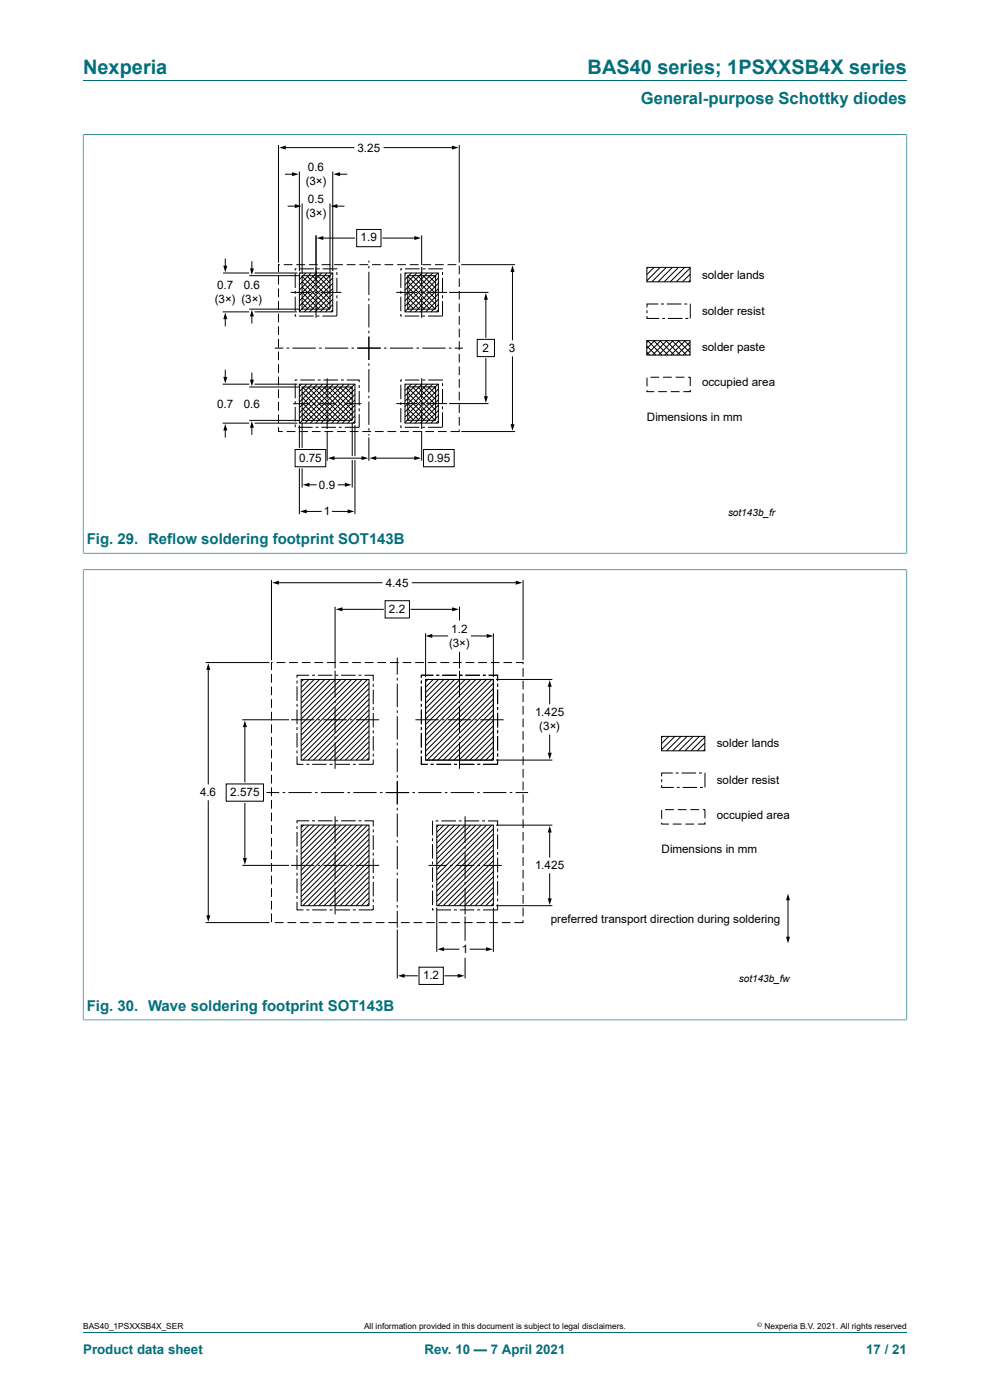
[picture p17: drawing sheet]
<svg xmlns="http://www.w3.org/2000/svg" width="210mm" height="297mm" viewBox="0 0 210 297" stroke-linecap="round" stroke-linejoin="round" font-family="sans-serif">
<defs><g id="words">
<g font-size="4.2" fill="#036f7b">
<text x="17.6" y="15.6">Nexperia</text>
<text x="124.6" y="15.6">BAS40 series; 1PSXXSB4X series</text>
</g>
<text font-size="3.5" fill="#036f7b" x="136" y="22">General-purpose Schottky diodes</text>
<g font-size="3.2" fill="#036f7b">
<text x="18.4" y="115.5">Fig. 29. Reflow soldering footprint SOT143B</text>
<text x="18.4" y="214.5">Fig. 30. Wave soldering footprint SOT143B</text>
</g>
<g font-size="2.8" fill="#036f7b">
<text x="17.6" y="287.2">Product data sheet</text>
<text x="90.1" y="287.2">Rev. 10 — 7 April 2021</text>
<text x="183.7" y="287.2">17 / 21</text>
</g>
<g font-size="2.5">
<text x="75.8" y="32.2">3.25</text>
<text x="64.9" y="39.2">(3×)</text>
<text x="65.3" y="36.2">0.6</text>
<text x="64.9" y="46">(3×)</text>
<text x="65.3" y="43">0.5</text>
<text x="76.5" y="51.2">1.9</text>
<text x="148.9" y="59.1">solder lands</text>
<text x="45.5" y="64.3">(3×) (3×)</text>
<text x="46.1" y="61.3">0.7</text>
<text x="51.7" y="61.3">0.6</text>
<text x="148.9" y="66.8">solder resist</text>
<text x="102.3" y="74.6">2</text>
<text x="108" y="74.7">3</text>
<text x="148.9" y="74.5">solder paste</text>
<text x="148.9" y="81.9">occupied area</text>
<text x="46.1" y="86.5">0.7</text>
<text x="51.7" y="86.5">0.6</text>
<text x="137.2" y="89.3">Dimensions in mm</text>
<text x="63.5" y="97.9">0.75</text>
<text x="90.7" y="97.9">0.95</text>
<text x="67.6" y="103.7">0.9</text>
<text x="68.7" y="109.3">1</text>
<text x="81.9" y="124.5">4.45</text>
<text x="82.5" y="130">2.2</text>
<text x="95.3" y="137.2">(3×)</text>
<text x="95.7" y="134.2">1.2</text>
<text x="113.5" y="152">1.425</text>
<text x="114.4" y="154.9">(3×)</text>
<text x="152" y="158.6">solder lands</text>
<text x="152" y="166.2">solder resist</text>
<text x="42.4" y="168.9">4.6</text>
<text x="48.8" y="168.9">2.575</text>
<text x="152" y="173.7">occupied area</text>
<text x="113.5" y="184.4">1.425</text>
<text x="140.3" y="181">Dimensions in mm</text>
<text x="116.9" y="195.7">preferred transport direction during soldering</text>
<text x="97.9" y="202.2">1</text>
<text x="89.7" y="207.7">1.2</text>
</g>
<g font-size="2.1">
<text x="154.4" y="109.4">sot143b_fr</text>
<text x="156.7" y="208.3">sot143b_fw</text>
</g>
<g font-size="1.8">
<text x="17.6" y="282">BAS40_1PSXXSB4X_SER</text>
<text x="77.2" y="282">All information provided in this document is subject to legal disclaimers.</text>
<text x="162.2" y="282">Nexperia B.V. 2021. All rights reserved</text>
</g>
<text font-size="1.4" x="160.6" y="281.6">©</text>
</g></defs>
<path d="M17.6 17.1h174.8M17.6 28.6h174.8M17.6 28.5v88.9M192.4 28.5v88.9M17.6 117.3h174.8M17.6 120.9h174.8M17.6 120.8v95.6M192.4 120.8v95.6M17.6 216.4h174.8M17.6 282.6h174.8" fill="none" stroke="#036f7b" stroke-width=".21"/>
<g fill="none" stroke="#000" stroke-width=".21">
<path d="M59.1 30.8v24.9M60.3 31.3h14.8M60.5 37h1.7M63.5 36.4v21.1M70.6 36.4v21.1M71.9 37h1.6M81.5 31.3h14.6M97.4 30.8v24.9M47.3 57.9h5.6M47.8 55v1.6M52.9 58.5h10.8M53.4 55.5v1.7"/>
<path d="M54 57.9h9.1M59.1 58.5v1.9M59.4 56.1h-.3v1.6M60.2 56.1h1.8M61.1 43.7h1.7M62.6 58v3.1M62.9 56.1h1.8M62.9 57h-.3v.4M63.5 57.9h7.1v8.3h-7.1zM63.5 57h3.1M63.7 57.9l-.2 .2M64.1 58.5h5.9v7.1h-5.9z"/>
<path d="M64.1 58.6l5.9 5.9M64.1 59.8l5.8 5.8M64.1 43.2v14.9M64.9 57.9l-1.4 1.4M65.1 58.5l4.9 4.9M65.5 56.1h1.9M66 57.9l-2.5 2.5M66.2 58.5l3.8 3.8M67 49.9v11.2M67.1 57.9l-3.6 3.6M67.2 57h.6M67.3 58.5l2.7 2.7"/>
<path d="M68.2 56.1h1.9M68.3 57.9l-4.8 4.8M68.3 50.5h6.9M68.4 57l3.1 .1M68.5 58.5l1.5 1.5M69.4 57.9l-5.9 5.9M69.6 58.5l.4 .4M70 43.2v14.9M70.5 57.9l-7 7M70.6 59l-7.1 7.1M70.9 56.1h1.8M71.3 43.7h1.7"/>
<path d="M71.5 57.7v.6M71.5 58.9v3.1M73.6 56.1h1.8M75.7 48.7h5.1v3.6h-5.1zM76.2 56.1h1.9M78.2 55.3v.4M78.2 56.4v.5M78.2 57.6v5M78.9 56.1h1.9M81.2 50.5h7M81.6 56.1h1.8M84.3 56.1h1.8"/>
<path d="M85 58v3.1M85.3 57h-.3v.4M85.9 57.9h7.1v8.3h-7.1zM85.9 57h3.1M86.1 57.9l-.2 .2M86.5 58.5h5.9v7.1h-5.9zM86.5 58.6l5.9 5.9M86.5 59.8l5.8 5.8M86.9 56.1h1.9M87.3 57.9l-1.4 1.4M87.5 58.5l4.9 4.9M88.4 57.9l-2.5 2.5"/>
<path d="M88.6 58.5l3.8 3.8M89.4 49.9v6.3M89.4 56.7v4.4M89.5 57.9l-3.6 3.6M89.6 56.1h1.8M89.6 57h.6M89.7 58.5l2.7 2.7M90.7 57.9l-4.8 4.8M90.8 57l3.1 .1M90.9 58.5l1.5 1.5M91.8 57.9l-5.9 5.9M92 58.5l.4 .4"/>
<path d="M92.3 56.1h1.8M92.9 57.9l-7 7M93 59l-7.1 7.1M93.9 57.7v.6M93.9 58.9v3.1M94.9 56.1h1.9M97.4 56.4v1.8M97.4 59v1.9M97.8 56.1h11.5M108.7 57.4v14.7M137.2 56.7h9.2v3.1h-9.2zM137.4 56.7l-.2 .3"/>
<path d="M138.7 56.7l-1.5 1.6M140 56.7l-2.8 2.9M141.3 56.7l-3 3.1M142.6 56.7l-3 3.1M143.9 56.7l-3 3.1M145.2 56.7l-3 3.1M146.4 59.5l-.3 .3M146.4 58.2l-1.6 1.6M146.4 56.9l-2.9 2.9M47.2 66.2h5.7M47.8 67.4v1.7M47.8 78.5v1.7"/>
<path d="M52.9 65.6h10.8M53.4 66.8v1.7M53.4 79.1v1.7M54 66.2h9M58.3 73.9h1.8M59.1 61.2v1.9M59.1 63.9v1.8M59.1 66.5v1.9M59.1 69.2v1.9M59.1 71.9v1.8M59.1 74.6v1.8M59.1 77.2v1.9"/>
<path d="M59.1 79.9v1.9M60.8 73.9h.5M61.7 62h4.4M62 73.9h5M62.6 66.6v.4h.2M62.6 61.7v.6M62.6 62.9v3.1M63.4 67h3.1M64.1 60.9l4.7 4.7M64.1 62l3.5 3.6M64.1 63.1l2.4 2.5M64.1 64.3l1.3 1.3"/>
<path d="M64.1 65.4l.2 .2M66.8 62h.5M67 61.8v.5M67 63v4.4M67.1 67h.7M67.7 73.9h.5M68 62h4.4M68.4 67h3.1M68.9 73.9h5M70.6 60.1l-6.1 6.1M70.6 61.2l-5 5M70.6 62.4l-3.8 3.8"/>
<path d="M70.6 63.5l-2.7 2.7M70.6 64.6l-1.6 1.6M70.6 65.7l-.5 .5M71.5 62.7v.6M71.5 63.9v3.1M74.6 73.9h.5M75.8 73.9h5M78.2 63.3v.5M78.2 64.5v5M78.2 70.2v.5M78.2 71.4v5M78.2 77.1v.5"/>
<path d="M78.2 78.3v4.9M81.5 73.9h.5M82.7 73.9h4.9M84.1 62h4.4M85 66.6v.4h.2M85 61.7v.6M85 62.9v3.1M85.9 67h3M86.5 60.9l4.7 4.7M86.5 62l3.5 3.6M86.5 63.1l2.4 2.5M86.5 64.3l1.3 1.3"/>
<path d="M86.5 65.4l.2 .2M88.3 73.9h.6M89.2 62h.5M89.4 61.8v.5M89.4 63v4.4M89.6 67h.6M89.6 73.9h4.9M90.4 62h4.4M90.8 67h3.1M93 60.1l-6.1 6.1M93 61.2l-5 5M93 62.4l-3.8 3.8"/>
<path d="M93 63.5l-2.7 2.7M93 64.6l-1.6 1.6M93 65.7l-.4 .5M93.9 62.7v.6M93.9 63.9v3.1M95.2 73.9h.6M95.3 62h8.3M96.5 73.9h1.7M97.4 61.7v1.9M97.4 64.4v1.8M97.4 67v1.9M97.4 69.7v1.9"/>
<path d="M97.4 72.4v1.8M97.4 75.1v1.8M97.4 77.7v1.9M101.2 72h3.7v3.7h-3.7zM103.1 63.3v8.3M103.1 76.1v8.2M108.7 75.7v14.6M137.2 72.3h9.2v3h-9.2zM137.2 73.4l1.9 1.9M137.2 74.7l.6 .6M137.2 67.1v.5h2.6M137.2 65.8v.6"/>
<path d="M137.4 72.3l3 3M137.6 72.3l-.4 .3M138.7 72.3l3 3M138.9 72.3l-1.7 1.6M139.6 64.5h-2.4v.7M140 72.3l3 3M140.2 72.3l-3 2.9M140.2 64.5h.6M140.4 67.6h.7M141.3 72.3l3 3M141.5 64.5h3M141.5 72.3l-3.1 3"/>
<path d="M141.7 67.6h3.1M142.6 72.3l3 3M142.8 72.3l-3.1 3M143.9 72.3l2.5 2.5M144.1 72.3l-3.1 3M145.2 72.3l1.2 1.2M145.2 64.5h.6M145.4 72.3l-3.1 3M145.4 67.6h.6M146.4 75.1l-.2 .2M146.4 73.8l-1.5 1.5M146.4 72.5l-2.8 2.8"/>
<path d="M146.4 64.5v3.1M47.2 89.8h5.7M47.2 81.5h5.7M47.8 91v1.7M52.9 89.2h10.8M52.9 82.1h10.8M53.4 90.5v1.6M54 89.8h9.1M54 81.5h9.1M59.1 90.6v.9h.9M59.1 82.6v1.8M59.1 85.3v1.8"/>
<path d="M59.1 87.9v1.9M60.8 91.5h1.9M62.2 85.6h3.5M62.6 95.4h6.5v3.6h-6.5zM62.6 90v.6M62.6 81.4v3.1M62.6 85.1v.6M62.6 86.3v3.1M63.1 80.6h-.5v.2M63.2 90.6h3.1M63.5 91.5h1.8M63.5 81.5h11.8v8.3h-11.8z"/>
<path d="M63.5 90.2v4.8M63.5 99.4v9.7M63.7 80.6h3.1M63.9 81.5l-.4 .4M64.1 82.1h10.6v7.1h-10.6zM64.1 83.2l6 6M64.1 84.3l4.9 4.9M64.1 85.4l3.7 3.8M64.1 86.6l2.6 2.6M64.1 87.7l1.5 1.5M64.1 88.8l.4 .4M64.1 89.6v5.4"/>
<path d="M64.1 99.4v4M64.1 82.1l7.1 7.1M65.1 81.5l-1.6 1.6M65.3 82.1l7.1 7.1M66.2 91.5h1.8M66.2 81.5l-2.7 2.7M66.4 82.1l7.1 7.1M66.4 85.6h.5M66.9 90.6h.7M67.3 81.5l-3.8 3.8M67.4 80.6h.6M67.5 82.1l7.1 7.1"/>
<path d="M67.6 85.6h3.6M68.2 90.6h3.1M68.5 81.5l-5 5M68.6 80.6h3.1M68.7 82.1l6 6.1M68.8 91.5h1.9M69.4 80.3v4.4M69.4 85.4v.5M69.4 86.6v4.4M69.4 91.4v6.4M69.6 81.5l-6.1 6.1M69.8 82.1l4.9 4.9"/>
<path d="M70.6 97.2h6.4M70.7 81.5l-7.2 7.2M70.9 82.1l3.8 3.8M71.5 91.5h1.9M71.8 81.5l-8.2 8.3M71.9 85.6h.5M71.9 90.6h.6M72 82.1l2.7 2.7M72.3 80.6h.6M73 81.5l-8.3 8.3M73.1 85.6h3.5M73.2 82.1l1.5 1.5"/>
<path d="M73.6 80.6h2.6v.5M74.1 81.5l-8.3 8.3M74.2 91.5h1.8M74.3 82.1l.4 .4M74.7 89.6v7.2M74.7 97.6v5.8M75.2 81.5l-8.2 8.3M75.3 82.6l-7.2 7.2M75.3 83.7l-6.1 6.1M75.3 84.8l-4.9 5M75.3 85.9l-3.8 3.9M75.3 87.1l-2.7 2.7"/>
<path d="M75.3 88.2l-1.6 1.6M75.3 89.3l-.4 .5M75.3 90.2v6.6M75.3 97.6v11.5M76.2 87.9v2.7h-3.1M76.2 81.7v.6M76.2 82.9v3.1M76.2 86.6v.6M76.9 91.5h1.8M78.2 84v.5M78.2 85.2v4.9M78.2 90.8v.6"/>
<path d="M78.2 92.1v.3M78.2 92.8v5M79.4 97.2h8.8M79.5 91.5h1.9M82.2 91.5h1.8M84.1 85.6h4.4M84.9 91.5h1.8M85 90.2v.4h.2M85 81.6v3.1M85 85.3v.6M85 86.5v3.1M85.3 80.6h-.3v.4"/>
<path d="M85.9 90.6h3M85.9 80.6h3.1M85.9 81.5h7.1v8.2h-7.1zM86.1 81.5l-.2 .2M86.5 82.1h5.9v7.1h-5.9zM86.5 82.2l5.9 5.9M86.5 83.3l5.8 5.9M86.5 84.5l4.7 4.7M86.5 85.6l3.5 3.6M86.5 86.7l2.4 2.5M86.5 87.9l1.3 1.3M86.5 89l.2 .2"/>
<path d="M87.3 81.5l-1.4 1.3M87.5 82.1l4.9 4.9M87.5 91.5h1.9M88.4 81.5l-2.5 2.5M88.6 82.1l3.8 3.8M89.2 85.6h.5M89.4 80.2v4.4M89.4 85.4v.5M89.4 86.6v4.4M89.4 91.4v6.3M89.5 81.5l-3.6 3.6M89.6 90.6h.6"/>
<path d="M89.6 80.6h.6M89.7 82.1l2.7 2.6M89.8 95.4h6.5v3.6h-6.5zM90.2 91.5h1.9M90.4 85.6h4.4M90.7 81.5l-4.8 4.7M90.8 90.6h3.1M90.8 80.6l3.1 .1M90.9 82.1l1.5 1.5M91.8 81.5l-5.9 5.9M92 82.1l.4 .4M92.9 91.5h1.8"/>
<path d="M92.9 81.5l-7 7M93 82.5l-7.1 7.1M93 83.7l-6.1 6M93 84.8l-5 4.9M93 85.9l-3.8 3.8M93 87.1l-2.7 2.6M93 88.2l-1.6 1.5M93 89.3l-.4 .4M93.9 81.3v.6M93.9 82.5v3.1M93.9 86.2v.6M93.9 87.5v3"/>
<path d="M95.3 85.6h8.3M97.4 91.1v.4h-1.8M97.4 80.4v1.9M97.4 83.1v1.8M97.4 85.8v1.8M97.4 88.4v1.9M97.8 91.5h11.5M137.2 82.8v.3h1.6M137.2 80.1v1.9M138 80h1.8M139.6 83.1h1.9M140.7 80h1.8"/>
<path d="M142.3 83.1h1.8M143.3 80h1.9M146 80h.4v1.9M146.4 82.7v.4h-1.4M64.8 108.5h3.3M65.4 102.9h1.6M70.5 108.5h3.5M71.8 102.9h1.6M57.6 123.1v17M58.9 123.6h22.1M71.1 128.7v13.1M72.3 129.3h9"/>
<path d="M81.7 127.4h5.2v3.7h-5.2zM84.3 139.5v3.6M87.2 129.3h9M87.5 123.6h22.2M90.3 134.3v9.4M91.4 134.9h3.5M97.5 128.7v2.9M97.5 138.3v3.5M100 134.9h3.5M104.7 134.3v9.4M111 123.1v17M43.6 140.6h13.6"/>
<path d="M44.2 141.8v24.5M51.4 152.7h9.9M51.9 154v11.9M57.6 143v1.8M57.6 145.6v1.9M57.6 148.3v1.9M57.6 151v1.8M57.6 153.7v1.8M57.6 156.3v1.9M57.6 159v1.9M57.8 140.6h-.2v1.6M58.7 140.6h1.8"/>
<path d="M61.3 140.6h1.9M61.7 152.7h5M63 144.4v.6M63 145.6v3.1M63 149.3v.6M63 150.6v3M63 154.3v.6M63 155.5v3.1M63 159.2v.6M63.9 144.1h14.4v17.1h-14.4zM64 140.6h1.9M64.4 144.1l-.5 .6"/>
<path d="M65.5 144.1l-1.6 1.7M65.6 143.2h-2.6v.6M66.2 143.2h.6M66.7 144.1l-2.8 2.8M66.7 140.6h1.8M67.4 152.7h.5M67.4 143.2h3.1M67.8 144.1l-3.9 3.9M68.6 152.7h4.9M68.9 144.1l-5 5.1M69.4 140.6h1.8M70 144.1l-6.1 6.2"/>
<path d="M71.1 142.3v5.6M71.1 148.6v.6M71.1 149.9v5.6M71.1 156.2v.6M71.1 157.5v5.6M71.1 143.2h.6M71.2 144.1l-7.3 7.3M72 140.6h1.9M72.3 144.1l-8.4 8.5M72.4 143.2h3M73.4 144.1l-9.5 9.6M74.3 152.7h.5"/>
<path d="M74.6 144.1l-10.7 10.7M74.7 140.6h1.9M75.5 152.7h4.9M75.7 144.1l-11.8 11.8M76.1 143.2h.6M76.8 144.1l-12.9 13M77.3 143.2h1.9v1.3M77.4 140.6h1.8M77.9 144.1l-14 14.1M78.3 144.9l-14.4 14.4M78.3 146.1l-14.4 14.4M78.3 147.2l-14.1 14"/>
<path d="M78.3 148.3l-12.9 12.9M78.3 149.5l-11.8 11.7M78.3 150.6l-10.7 10.6M78.3 151.7l-9.6 9.5M78.3 152.8l-8.4 8.4M78.3 154l-7.3 7.2M78.3 155.1l-6.2 6.1M78.3 156.2l-5 5M78.3 157.4l-3.9 3.8M78.3 158.5l-2.8 2.7M78.3 159.6l-1.7 1.6M79.2 145.1v.6"/>
<path d="M79.2 146.3v3.1M79.2 150v.6M79.2 151.2v3.1M79.2 154.9v.7M79.2 156.2v3.1M79.2 159.9v.6M80.1 140.6h1.8M82.7 140.6h1.9M84.3 143.8v.6M84.3 145.1v4.9M84.3 150.7v.5M84.3 151.9v5"/>
<path d="M84.3 157.6v.5M84.3 158.8v5M85.4 140.6h1.8M88.1 140.6h1.8M88.1 152.7h5M89.4 144.4v.6M89.4 145.6v3.1M89.4 149.3v.7M89.4 150.6v3.1M89.4 154.3v.6M89.4 155.5v3.1M89.4 159.2v.6"/>
<path d="M89.4 149.3v.6M89.4 150.6v3M90.3 144.1h14.4v17.1h-14.4zM90.7 140.6h1.9M90.8 144.1l-.5 .6M91.9 144.1l-1.6 1.7M91.9 143.2h-2.5v.6M92 143.2h-2.6v.6M92.5 143.2h.7M93 144.1l-2.7 2.8M93.4 140.6h1.9M93.8 152.7h.5"/>
<path d="M93.8 143.2h3.1M94.2 144.1l-3.9 3.9M95 152.7h4.9M95.3 144.1l-5 5.1M96.1 140.6h1.8M96.4 144.1l-6.1 6.2M97.5 142.3v5.6M97.5 148.6v.6M97.5 149.9v5.6M97.5 156.2v.6M97.5 157.5v5.6M97.5 143.2h.6"/>
<path d="M97.6 144.1l-7.3 7.3M98.7 144.1l-8.4 8.5M98.7 143.2h3.1M98.8 140.6h1.8M99.8 144.1l-9.5 9.6M100.6 152.7h.6M100.9 144.1l-10.6 10.7M101.4 140.6h1.9M101.9 152.7h4.9M102.1 144.1l-11.8 11.8M102.4 143.2h.7M103.2 144.1l-12.9 13"/>
<path d="M103.6 143.2h2v1.2M103.7 143.2h1.9v1.3M104.1 140.6h1.9M104.3 144.1l-14 14.1M104.7 144.9l-14.4 14.4M104.7 146.1l-14.4 14.4M104.7 147.2l-14.1 14M104.7 148.3l-13 12.9M104.7 149.5l-11.8 11.7M104.7 150.6l-10.7 10.6M104.7 151.7l-9.6 9.5M104.7 152.8l-8.4 8.4"/>
<path d="M104.7 154l-7.3 7.2M104.7 155.1l-6.2 6.1M104.7 156.2l-5.1 5M104.7 157.4l-3.9 3.8M104.7 158.5l-2.8 2.7M104.7 159.6l-1.7 1.6M105.2 144.1h12M105.6 145v.7M105.6 146.3v3.1M105.6 150v.6M105.6 151.2v3.1M105.6 154.9v.7"/>
<path d="M105.6 156.1v3.2M105.6 159.8v.7M106.8 140.6h1.8M109.5 140.6h1.5v.3M111 141.7v1.9M111 144.4v1.9M111 147.1v1.8M111 149.8v1.8M111 152.4v1.9M111 155.1v1.9M111 157.8v1.8M116.6 145.4v3.9"/>
<path d="M116.6 155.9v4.1M140.3 156.2h9.2v3.1h-9.2zM140.6 156.2l-.3 .2M141.9 156.2l-1.6 1.5M143.2 156.2l-2.9 2.8M144.5 156.2l-3.1 3.1M145.8 156.2l-3.1 3.1M147.1 156.2l-3.1 3.1M148.4 156.2l-3.1 3.1M149.5 159l-.3 .3M149.5 157.7l-1.6 1.6M149.5 156.4l-2.9 2.9"/>
<path d="M44.2 169.9v24.6M48 166.3h7.9v3.7h-7.9zM51.9 170.4v11.9M56.5 168.1h2.7M57.6 161.7v1.8M57.6 164.4v1.8M57.6 167v1.9M57.6 169.7v1.9M57.6 172.4v1.8M57.6 175.1v1.8M57.6 177.7v1.9M60 168.1h.5"/>
<path d="M61.2 168.1h4.9M63 160.4v1.7h1.4M63 175.3v.6M63 176.5v3.1M63.9 175h14.4v17.1h-14.4zM64.4 175l-.5 .5M65 162.1h.6M65.5 175l-1.6 1.7M65.6 174.1h-2.6v.6M66.2 174.1h.6M66.2 162.1h3.1M66.7 175l-2.8 2.8"/>
<path d="M66.8 168.1h.6M67.4 174.1h3.1M67.8 175l-3.9 3.9M68.1 168.1h4.9M68.9 175l-5 5.1M69.9 162.1h.6M70 175l-6.1 6.2M71.1 173.2v5.6M71.1 179.5v.6M71.1 174.1h.6M71.2 162.1h3M71.2 175l-7.3 7.3"/>
<path d="M72.3 175l-8.4 8.4M72.4 174.1h3M73.4 175l-9.5 9.6M73.7 168.1h.5M74.6 175l-10.7 10.7M74.9 162.1h.6M74.9 168.1h5M75.7 175l-11.8 11.8M76.1 174.1h.6M76.8 175l-12.9 13M77.3 174.1h1.9v1.2M77.9 175l-14 14.1"/>
<path d="M78.3 175.8l-14.4 14.4M78.3 177l-14.4 14.3M78.3 178.1l-14.1 14M78.3 179.2l-12.9 12.9M78.3 160.7l-.5 .5M79.2 161.1v1h-3.1M79.2 176v.6M79.2 177.2v3.1M80.6 168.1h.5M81.8 168.1h5M84.3 164.5v.5M84.3 165.7v5"/>
<path d="M84.3 171.4v.5M84.3 172.6v4.9M84.3 178.2v.6M84.3 179.5v4.9M87.5 168.1h.5M88.7 168.1h5M89.4 160.4v1.7h1.3h-1.3v-1.7M91.4 162.1h.6M91.8 177.8v.7M91.8 179.1v3.1M91.8 174.2v3M92.4 174.2h.6"/>
<path d="M92.6 162.1h3.1M92.7 175h12v17.1h-12zM93 175l-.3 .4M93.6 174.2h3.1M94.2 175l-1.5 1.6M94.4 168.1h.5M95.3 175l-2.6 2.7M95.6 168.1h4.9M96.3 162.1h.6M96.4 175l-3.7 3.8M97.3 174.2h.6M97.5 162.1h3.1"/>
<path d="M97.6 175l-4.9 4.9M98.6 174.2h3M98.7 173.2v5.6M98.7 179.5v.6M98.7 175l-6 6.1M99.8 175l-7.1 7.2M100.9 175l-8.2 8.3M101.2 162.1h.7M101.3 168.1h.5M102.1 175l-9.4 9.5M102.3 174.2h.6M102.5 162.1h3.1"/>
<path d="M102.5 168.1h4.9M103.2 175l-10.5 10.6M103.5 174.2h2.1v1M104.3 175l-11.6 11.7M104.7 175.8l-12 12M104.7 177l-12 12M104.7 178.1l-12 12M104.7 179.2l-12 12M104.7 160.7l-.5 .5M105.2 175h12M105.2 161.2h12M105.6 161.1v1"/>
<path d="M105.6 175.8v.6M105.6 177v3.1M108.1 168.1h.6M109.4 168.1h2.6M111 160.4v1.9M111 163.1v1.9M111 165.8v1.8M111 168.5v1.8M111 171.1v1.9M111 173.8v1.9M111 176.5v1.8M111 179.2v1.8"/>
<path d="M116.6 176.3v5.5M140.4 166.5v.5h2.5M140.4 174.5v.3h1.5M140.4 165.3v.6M140.4 171.8v1.9M141.1 171.8h1.8M142.7 164h-2.3v.7M142.7 174.8h1.9M143.3 164h.7M143.6 167h.6M143.8 171.8h1.8M144.6 164h3.1"/>
<path d="M144.8 167h3.1M145.4 174.8h1.8M146.4 171.8h1.9M148.3 164h.6M148.5 167h.6M149.1 171.8h.4v1.8M149.5 164v3M149.5 174.4v.4h-1.4M43.6 195.7h13.6M51.4 183.6h9.9M57.6 180.4v1.9M57.6 183.1v1.8"/>
<path d="M57.6 185.8v1.8M57.6 188.4v1.9M57.6 191.1v1.9M57.6 193.8v1.8M58.3 195.7h1.9M61 195.7h1.8M61.7 183.6h5M63 191.3v1.7h1.4M63 180.2v.6M63 181.4v3.1M63 185.1v.7M63 186.4v3.1"/>
<path d="M63 190.1v.6M63.7 195.7h1.8M65 193h.6M66.2 193h3.1M66.3 195.7h1.9M67.4 183.6h.5M68.6 183.6h4.9M69 195.7h1.9M69.9 193h.6M71.1 180.8v5.6M71.1 187.1v.5M71.1 188.3v5.7"/>
<path d="M71.2 193h3M71.7 195.7h1.8M74.3 183.6h.5M74.3 195.7h1.9M74.9 193h.6M75.5 183.6h4.9M77 195.7h1.9M78.3 180.3l-11.8 11.8M78.3 181.5l-10.7 10.6M78.3 182.6l-9.6 9.5M78.3 183.7l-8.4 8.4M78.3 184.9l-7.3 7.2"/>
<path d="M78.3 186l-6.2 6.1M78.3 187.1l-5 5M78.3 188.2l-3.9 3.9M78.3 189.4l-2.8 2.7M78.3 190.5l-1.7 1.6M78.3 191.6l-.5 .5M79.2 192v1h-3.1M79.2 180.9v.6M79.2 182.1v3.1M79.2 185.8v.6M79.2 187.1v3M79.2 190.8v.6"/>
<path d="M79.7 195.7h1.8M82.4 195.7h1.8M84.3 185.1v.6M84.3 186.4v4.9M84.3 192v.5M84.3 193.2v3.6M84.3 197.2v10.4M85 195.7h1.9M87.7 195.7h1.9M90.4 195.7h1.8M90.9 183.6h3.9M91.8 192.6v.4h.2"/>
<path d="M91.8 182.8v.6M91.8 184v3.1M91.8 187.7v.6M91.8 188.9v3.1M92.6 193h3.1M92.7 192.6v9.3M93.1 195.7h1.8M95.5 183.6h.5M95.7 195.7h1.9M96.3 193h.6M96.7 183.6h3.9M97.5 193h3.1"/>
<path d="M98.4 195.7h1.9M98.7 180.8v5.6M98.7 187.1v.5M98.7 188.4v5.6M98.7 194.4v5.2M101.1 195.7h1.8M101.2 193h.7M101.3 183.6h.5M102.5 183.6h3.9M103.8 195.7h1.8M104.7 192.6v9.3M104.7 180.4l-11.8 11.7"/>
<path d="M104.7 181.5l-10.7 10.6M104.7 182.6l-9.6 9.5M104.7 183.7l-8.4 8.4M104.7 184.9l-7.3 7.2M104.7 186l-6.2 6.1M104.7 187.1l-5.1 5M104.7 188.3l-3.9 3.8M104.7 189.4l-2.8 2.7M104.7 190.5l-1.7 1.6M104.7 191.6l-.5 .5M105.2 192.1h12M105.6 191.8v1.2h-3.1"/>
<path d="M105.6 180.7v.6M105.6 182v3.1M105.6 185.7v.6M105.6 186.9v3.1M105.6 190.6v.6M106.4 195.7h1.9M111 195.2v.5h-1.9M111 181.8v1.9M111 184.5v1.9M111 187.2v1.8M111 189.9v1.8M111 192.5v1.9"/>
<path d="M116.6 185.4v5.5M167.1 190.6v8.4M85.5 207h3M88.9 205.2h5.1v3.6h-5.1zM93.9 201.4h3.4M94.4 207h3M98.7 203.2v4.4M99.7 201.4h3.7"/>
</g>
<g fill="#000">
<path d="M59.2 31.3l1.4-.4v.8zM62 36.5l1.4 .5-1.4 .4zM70.7 37l1.4-.5v.9zM95.9 30.9l1.4 .4-1.4 .4zM47.4 56.4h.8l-.4 1.4zM53 56.9h.9l-.5 1.4zM62.5 43.3l1.4 .4-1.4 .4zM67.2 50.5l1.4-.4v.8zM70.1 43.7l1.5-.4v.8zM87.9 50.1l1.4 .4-1.4 .4zM108.7 56.3l.4 1.4h-.8zM47.8 66.3l.4 1.4h-.8z"/>
<path d="M47.4 80h.8l-.4 1.4zM53.4 65.7l.5 1.4h-.9zM103.1 62.2l.4 1.4h-.9zM47.8 89.9l.4 1.4h-.8zM53.4 89.3l.5 1.4h-.9zM53 80.5h.9l-.5 1.5zM69.5 97.2l1.5-.4v.8zM76.7 96.8l1.4 .4-1.4 .4zM78.4 97.2l1.4-.4v.8zM87.9 96.8l1.4 .4-1.4 .4zM102.6 84.1h.9l-.4 1.4zM108.3 90h.8l-.4 1.4z"/>
<path d="M63.6 108.5l1.5-.4v.8zM64.2 102.9l1.4-.5v.9zM73.2 102.4l1.4 .5-1.4 .4zM73.7 108.1l1.5 .4-1.5 .4zM57.7 123.6l1.4-.4v.8zM71.2 129.3l1.4-.5v.9zM90.3 134.9l1.4-.4v.8zM95.9 128.8l1.4 .5-1.4 .4zM103.2 134.5l1.5 .4-1.5 .4zM109.4 123.2l1.4 .4-1.4 .4zM44.2 140.7l.4 1.4h-.8zM51.9 152.8l.5 1.4h-.9z"/>
<path d="M116.6 144.3l.4 1.4h-.8zM116.2 159.7h.8l-.4 1.4zM116.6 175.2l.4 1.4h-.8zM43.8 194.2h.8l-.4 1.4zM51.5 182h.9l-.5 1.4zM116.2 190.6h.8l-.4 1.4zM166.7 198.7h.9l-.5 1.4zM167.1 189.6l.5 1.4h-.9zM84.4 207l1.4-.4v.8zM92.8 201.4l1.4-.5v.9zM97.1 206.6l1.4 .4-1.4 .4zM103.1 200.9l1.4 .5-1.4 .4z"/>
</g>
<use href="#words"/>
</svg>
